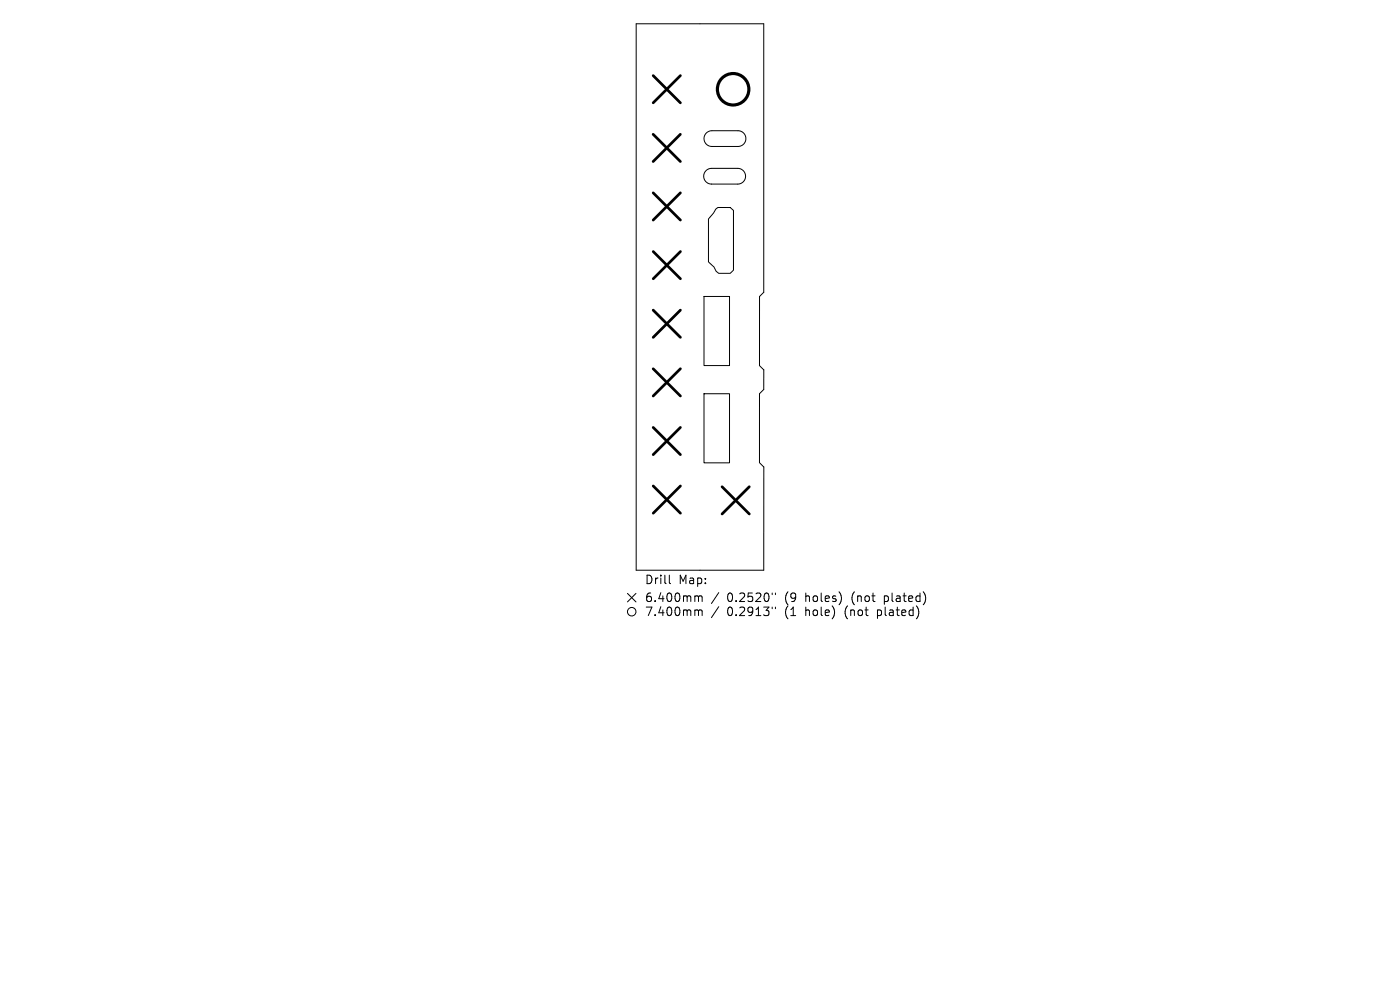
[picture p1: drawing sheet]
<svg xmlns="http://www.w3.org/2000/svg" width="297mm" height="210mm" viewBox="0 0 297 210" stroke-linecap="round" stroke-linejoin="round" font-family="sans-serif">
<defs><g id="words">
<g font-size="2.5">
<text x="136.7" y="124.2">Drill</text>
<text x="143.9" y="124.2">Map:</text>
<text x="136.7" y="128">6.400mm</text>
<text x="136.7" y="130.9">7.400mm</text>
<text x="154.3" y="128">0.2520&quot;</text>
<text x="154.3" y="130.9">0.2913&quot;</text>
<text x="166.6" y="128">(9</text>
<text x="166.6" y="130.9">(1</text>
<text x="171.1" y="128">holes)</text>
<text x="171.1" y="130.9">hole)</text>
<text x="179.6" y="130.9">(not</text>
<text x="181.1" y="128">(not</text>
<text x="186.7" y="130.9">plated)</text>
<text x="188.1" y="128">plated)</text>
</g>
</g></defs>
<g fill="none" stroke="#000" stroke-width=".21">
<path d="M135 5h27v57l-.9 .9v14.7l.9 .9v4.1l-.9 .9v14.6l.9 1v21.9h-27zM149.8 36.2l1-.5h5.7a1.67 1.67 0 0 1 1.7 1.7 1.67 1.67 0 0 1-1.7 1.7h-5.5a1.67 1.67 0 0 1-1.6-1.1 1.67 1.67 0 0 1 .4-1.8zM149.8 28.2l1.1-.5h5.7a1.67 1.67 0 0 1 1.6 1.7 1.67 1.67 0 0 1-1.6 1.7h-5.6a1.67 1.67 0 0 1-1.5-1.1 1.67 1.67 0 0 1 .3-1.8zM151.8 44.4l.5-.4h2.6l.7 .6v12.7l-.7 .7h-2.4l-.6-.5-.4-.9-1.2-1v-9.2l1.1-1.2zM149.4 62.9h5.4v14.6h-5.4zM149.4 83.5h5.4v14.7h-5.4zM133.1 125.9l1.8 1.8M134.9 125.9l-1.8 1.8M142 122v1.6l.3 .2M147.7 126.4h.2l.3 .3M147.7 129.4h.2l.3 .2M148.2 126.7l.2-.3 .5 .1 .1 1.1"/>
<path d="M148.2 126.7v.9M148.2 129.6v1M148.2 129.6l.2-.2 .5 .1 .1 1.1M152.5 125.7l-1.6 2.3M152.5 128.7l-1.6 2.3M163.8 125.8v.3M163.8 128.8v.3M164.5 125.8v.3M164.5 128.8v.3"/>
<circle cx="134" cy="129.8" r=".9"/>
</g>
<g fill="none" stroke="#000" stroke-width=".58">
<path d="M138.6 16l5.7 5.8M144.3 16l-5.7 5.8M138.6 28.5l5.7 5.8M144.3 28.5l-5.7 5.8M138.6 40.9l5.7 5.8M138.6 53.4l5.8 5.7M144.3 40.9l-5.7 5.8M144.4 53.4l-5.8 5.7M138.6 65.8l5.7 5.8M138.6 78.2l5.7 5.8M144.3 65.8l-5.7 5.8M144.3 78.2l-5.7 5.8"/>
<path d="M138.6 90.7l5.7 5.7M144.3 90.7l-5.7 5.7M138.6 103.1l5.8 5.8M144.4 103.1l-5.8 5.8M153.2 103.3l5.8 5.7M159 103.3l-5.8 5.7"/>
</g>
<circle cx="155.5" cy="18.9" r="3.3" fill="none" stroke="#000" stroke-width=".67"/>
<use href="#words"/>
</svg>
